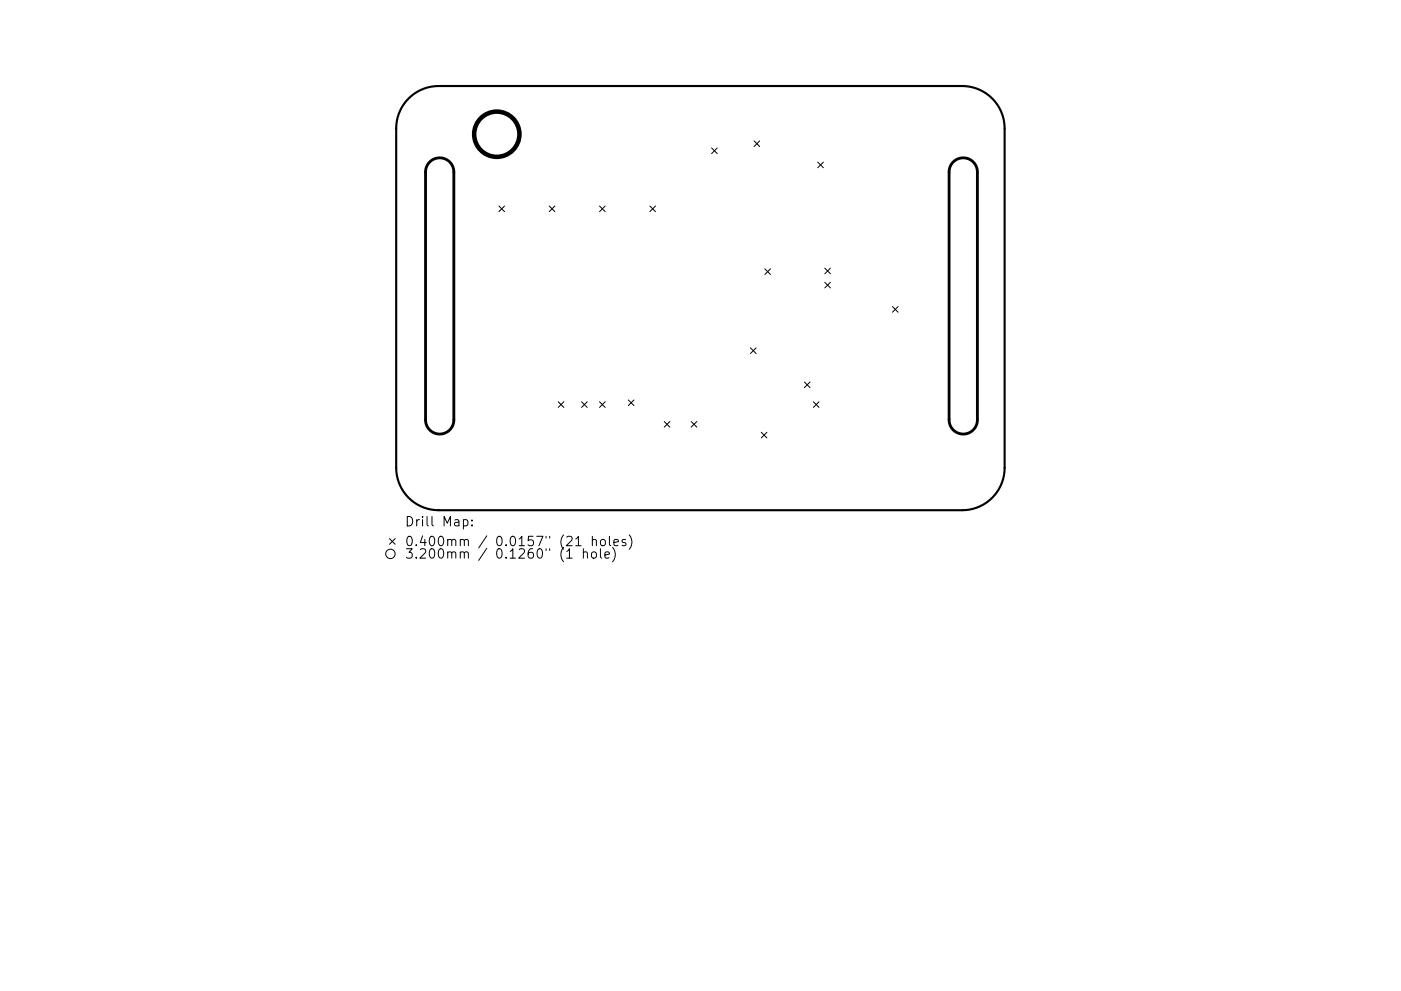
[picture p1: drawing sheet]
<svg xmlns="http://www.w3.org/2000/svg" width="297mm" height="210mm" viewBox="0 0 297 210" stroke-linecap="round" stroke-linejoin="round" font-family="sans-serif">
<defs><g id="words">
<g font-size="2.8">
<text x="85.8" y="111.7">Drill Map:</text>
<text x="85.8" y="115.9">0.400mm / 0.0157&quot; (21 holes)</text>
<text x="85.8" y="118.5">3.200mm / 0.1260&quot; (1 hole)</text>
</g>
</g></defs>
<path d="M86.6 20.9a9 9 0 0 1 6.4-2.6h111a9 9 0 0 1 9 9v72a9 9 0 0 1-9 9h-111a9 9 0 0 1-9-9v-72a9 9 0 0 1 2.6-6.4z" fill="none" stroke="#000" stroke-width=".45"/>
<path d="M91.1 34.3a3 3 0 0 1 3.3-.6 3 3 0 0 1 1.8 2.8v52.5a3 3 0 0 1-3 3.1 3 3 0 0 1-3-3.1v-52.6a3 3 0 0 1 .9-2.1zM202.1 34.3a3 3 0 0 1 3.3-.6 3 3 0 0 1 1.8 2.8v52.5a3 3 0 0 1-3 3.1 3 3 0 0 1-3-3.1v-52.6a3 3 0 0 1 .9-2.1z" fill="none" stroke="#000" stroke-width=".6"/>
<g fill="none" stroke="#000" stroke-width=".21">
<path d="M150.9 31.4l1.2 1.2M152.1 31.4l-1.2 1.2M159.9 29.9l1.2 1.2M161.1 29.9l-1.2 1.2M173.4 34.4l1.2 1.2M174.6 34.4l-1.2 1.2M105.8 43.7l1.2 1.2M107 43.7l-1.2 1.2M116.4 43.7l1.2 1.2M117.6 43.7l-1.2 1.2M127.1 43.7l1.2 1.2M128.3 43.7l-1.2 1.2"/>
<path d="M137.8 43.7l1.2 1.2M139 43.7l-1.2 1.2M162.2 57l1.2 1.2M163.4 57l-1.2 1.2M174.9 56.9l1.2 1.2M174.9 59.9l1.2 1.2M176.1 56.9l-1.2 1.2M176.1 59.9l-1.2 1.2M159.1 73.8l1.2 1.2M160.3 73.8l-1.2 1.2M189.2 65l1.2 1.2M190.4 65l-1.2 1.2"/>
<path d="M118.3 85.2l1.2 1.2M119.5 85.2l-1.2 1.2M123.3 85.2l1.2 1.2M124.5 85.2l-1.2 1.2M127.1 85.2l1.2 1.2M128.3 85.2l-1.2 1.2M133.2 84.9l1.2 1.2M134.4 84.9l-1.2 1.2M140.8 89.4l1.2 1.2M142 89.4l-1.2 1.2M146.5 89.4l1.2 1.2M147.7 89.4l-1.2 1.2"/>
<path d="M161.4 91.7l1.2 1.2M162.6 91.7l-1.2 1.2M170.5 81l1.2 1.2M171.7 81l-1.2 1.2M172.5 85.2l1.2 1.2M173.7 85.2l-1.2 1.2M82.6 114.3l1.2 1.2M83.8 114.3l-1.2 1.2M98.3 110.3l.5-.1 .4 .4v.6l-.2 .3h-.7M100.1 111.4v.2M100.1 110.3v.2M120.2 117l.5-.6v2"/>
<path d="M120.2 118.4h1.1M122.1 115.8h1.1M123.7 117.3a.5 .5 0 0 1 .8 .1v1M123.7 116.4v2M125.5 117.3a.54 .54 0 0 1 .5-.2 .54 .54 0 0 1 .4 .4v.5a.54 .54 0 0 1-.5 .4 .54 .54 0 0 1-.5-.4zM125.6 114.6a.5 .5 0 0 1 .8 .1v1.1M125.6 113.8v2M127.3 116.4v1.7l.3 .3M127.5 114.5a.54 .54 0 0 1 .9 .3v.6a.54 .54 0 0 1-.6 .4 .54 .54 0 0 1-.5-.4v-.6zM128.3 117.8l.9-.2-.1-.4-.6-.1-.2 .3 .1 .9h.7M129.2 113.8v1.7l.3 .3M129.9 116.1a2.29 2.29 0 0 1 0 3.1"/>
<path d="M130.2 115.1l.9-.2-.1-.4-.6-.1-.2 .3 .1 1h.7M132.6 114.5l-.4-.1-.3 .3 .1 .3 .6 .2v.5h-.7M133.4 113.5a2.29 2.29 0 0 1 0 3"/>
<circle cx="82.8" cy="117.5" r="1"/>
</g>
<circle cx="105.3" cy="28.5" r="4.8" fill="none" stroke="#000" stroke-width=".96"/>
<use href="#words"/>
</svg>
